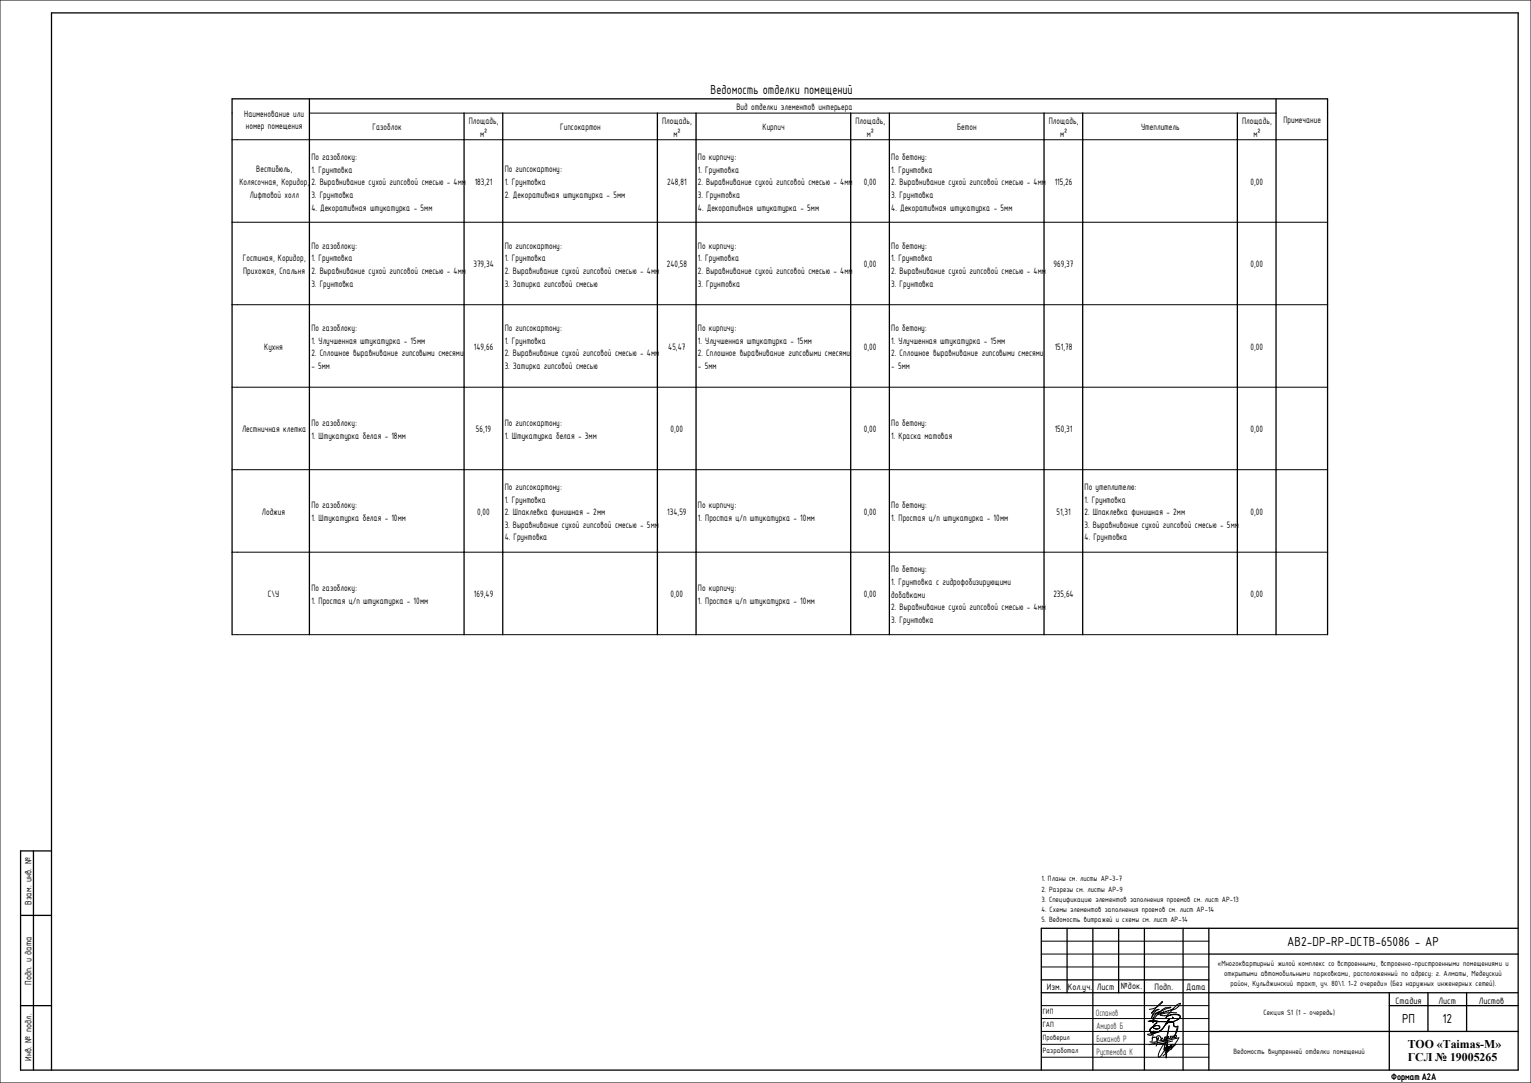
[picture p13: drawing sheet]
<svg xmlns="http://www.w3.org/2000/svg" width="594mm" height="420mm" viewBox="0 0 594 420" stroke-linecap="round" stroke-linejoin="round" font-family="sans-serif">
<defs><g id="words">
<g font-size="5.5">
<text x="275.7" y="36.5">Ведомость отделки помещений</text>
<text x="499.4" y="367">AB2-DP-RP-DCTB-65086 - АР</text>
<text x="544" y="397">РП</text>
<text x="559.7" y="397">12</text>
</g>
<g font-size="4.6">
<text x="546.2" y="406.4">ТОО</text>
<text x="557.6" y="406.4">«Taimas-M»</text>
<text x="546.2" y="411.6">ГСЛ</text>
<text x="556.9" y="411.6">№</text>
<text x="562.7" y="411.6">19005265</text>
</g>
<g font-size="3.9">
<text x="94.8" y="45.3">Наименование или</text>
<text x="285.8" y="42.5">Вид отделки элементов интерьера</text>
<text x="498" y="47.7">Примечание</text>
<text x="95.4" y="50.2">номер помещения</text>
<text x="144.5" y="50.5">Газоблок</text>
<text x="181.9" y="48.1">Площадь,</text>
<text x="186.3" y="53">м²</text>
<text x="217.3" y="50.5">Гипсокартон</text>
<text x="256.9" y="48.1">Площадь,</text>
<text x="261.3" y="53">м²</text>
<text x="295.9" y="50.5">Кирпич</text>
<text x="332" y="48.1">Площадь,</text>
<text x="336.4" y="53">м²</text>
<text x="371.4" y="50.5">Бетон</text>
<text x="407" y="48.1">Площадь,</text>
<text x="411.4" y="53">м²</text>
<text x="442.8" y="50.5">Утеплитель</text>
<text x="482" y="48.1">Площадь,</text>
<text x="486.4" y="53">м²</text>
<text x="120.8" y="62.1">По газоблоку:</text>
<text x="270.8" y="62.1">По кирпичу:</text>
<text x="345.9" y="62.1">По бетону:</text>
<text x="92.9" y="71.8">Колясочная, Коридор,</text>
<text x="99.4" y="66.9">Вестибюль,</text>
<text x="120.8" y="67">1. Грунтовка</text>
<text x="120.8" y="71.9">2. Выравнивание сухой гипсовой смесью - 4мм</text>
<text x="184.2" y="71.6">183,21</text>
<text x="195.8" y="66.9">По гипсокартону:</text>
<text x="195.8" y="71.8">1. Грунтовка</text>
<text x="258.9" y="71.6">248,81</text>
<text x="270.8" y="67">1. Грунтовка</text>
<text x="270.8" y="71.9">2. Выравнивание сухой гипсовой смесью - 4мм</text>
<text x="335.2" y="71.6">0,00</text>
<text x="345.9" y="67">1. Грунтовка</text>
<text x="345.9" y="71.9">2. Выравнивание сухой гипсовой смесью - 4мм</text>
<text x="409.2" y="71.6">115,26</text>
<text x="485.2" y="71.6">0,00</text>
<text x="96.9" y="76.6">Лифтовой холл</text>
<text x="120.8" y="76.8">3. Грунтовка</text>
<text x="195.8" y="76.6">2. Декоративная штукатурка - 5мм</text>
<text x="270.8" y="76.8">3. Грунтовка</text>
<text x="345.9" y="76.8">3. Грунтовка</text>
<text x="120.8" y="81.6">4. Декоративная штукатурка - 5мм</text>
<text x="270.8" y="81.6">4. Декоративная штукатурка - 5мм</text>
<text x="345.9" y="81.6">4. Декоративная штукатурка - 5мм</text>
<text x="94.2" y="101.2">Гостиная, Коридор,</text>
<text x="120.8" y="96.5">По газоблоку:</text>
<text x="120.8" y="101.4">1. Грунтовка</text>
<text x="195.8" y="96.5">По гипсокартону:</text>
<text x="195.8" y="101.4">1. Грунтовка</text>
<text x="270.8" y="96.5">По кирпичу:</text>
<text x="270.8" y="101.4">1. Грунтовка</text>
<text x="345.9" y="96.5">По бетону:</text>
<text x="345.9" y="101.4">1. Грунтовка</text>
<text x="94.4" y="106.1">Прихожая, Спальня</text>
<text x="120.8" y="106.2">2. Выравнивание сухой гипсовой смесью - 4мм</text>
<text x="183.7" y="103.6">379,34</text>
<text x="195.8" y="106.2">2. Выравнивание сухой гипсовой смесью - 4мм</text>
<text x="258.7" y="103.6">240,58</text>
<text x="270.8" y="106.2">2. Выравнивание сухой гипсовой смесью - 4мм</text>
<text x="335.2" y="103.6">0,00</text>
<text x="345.9" y="106.2">2. Выравнивание сухой гипсовой смесью - 4мм</text>
<text x="408.8" y="103.6">969,37</text>
<text x="485.2" y="103.6">0,00</text>
<text x="120.8" y="111.1">3. Грунтовка</text>
<text x="195.8" y="111.1">3. Затирка гипсовой смесью</text>
<text x="270.8" y="111.1">3. Грунтовка</text>
<text x="345.9" y="111.1">3. Грунтовка</text>
<text x="120.8" y="128.5">По газоблоку:</text>
<text x="195.8" y="128.5">По гипсокартону:</text>
<text x="270.8" y="128.5">По кирпичу:</text>
<text x="345.9" y="128.5">По бетону:</text>
<text x="102.5" y="135.6">Кухня</text>
<text x="120.8" y="133.3">1. Улучшенная штукатурка - 15мм</text>
<text x="183.9" y="135.6">149,66</text>
<text x="195.8" y="133.3">1. Грунтовка</text>
<text x="259.3" y="135.6">45,47</text>
<text x="270.8" y="133.3">1. Улучшенная штукатурка - 15мм</text>
<text x="335.2" y="135.6">0,00</text>
<text x="345.9" y="133.3">1. Улучшенная штукатурка - 15мм</text>
<text x="409.2" y="135.6">151,78</text>
<text x="485.2" y="135.6">0,00</text>
<text x="120.8" y="138.2">2. Сплошное выравнивание гипсовыми смесями</text>
<text x="120.8" y="143.1">- 5мм</text>
<text x="195.8" y="138.2">2. Выравнивание сухой гипсовой смесью - 4мм</text>
<text x="195.8" y="143.1">3. Затирка гипсовой смесью</text>
<text x="270.8" y="138.2">2. Сплошное выравнивание гипсовыми смесями</text>
<text x="270.8" y="143.1">- 5мм</text>
<text x="345.9" y="138.2">2. Сплошное выравнивание гипсовыми смесями</text>
<text x="345.9" y="143.1">- 5мм</text>
<text x="93.9" y="167.6">Лестничная клетка</text>
<text x="120.8" y="165.2">По газоблоку:</text>
<text x="184.7" y="167.6">56,19</text>
<text x="195.8" y="165.2">По гипсокартону:</text>
<text x="260.2" y="167.6">0,00</text>
<text x="335.2" y="167.6">0,00</text>
<text x="345.9" y="165.2">По бетону:</text>
<text x="409.2" y="167.6">150,31</text>
<text x="485.2" y="167.6">0,00</text>
<text x="120.8" y="170.1">1. Штукатурка белая - 18мм</text>
<text x="195.8" y="170.1">1. Штукатурка белая - 3мм</text>
<text x="345.9" y="170.1">1. Краска матовая</text>
<text x="195.8" y="190">По гипсокартону:</text>
<text x="420.9" y="190">По утеплителю:</text>
<text x="120.8" y="197.2">По газоблоку:</text>
<text x="195.8" y="194.9">1. Грунтовка</text>
<text x="270.8" y="197.2">По кирпичу:</text>
<text x="345.9" y="197.2">По бетону:</text>
<text x="420.9" y="194.9">1. Грунтовка</text>
<text x="101.7" y="199.6">Лоджия</text>
<text x="120.8" y="202.1">1. Штукатурка белая - 10мм</text>
<text x="185.2" y="199.6">0,00</text>
<text x="195.8" y="199.8">2. Шпаклевка финишная - 2мм</text>
<text x="258.9" y="199.6">134,59</text>
<text x="270.8" y="202.1">1. Простая ц/п штукатурка - 10мм</text>
<text x="335.2" y="199.6">0,00</text>
<text x="345.9" y="202.1">1. Простая ц/п штукатурка - 10мм</text>
<text x="409.9" y="199.6">51,31</text>
<text x="420.9" y="199.8">2. Шпаклевка финишная - 2мм</text>
<text x="485.2" y="199.6">0,00</text>
<text x="195.8" y="204.7">3. Выравнивание сухой гипсовой смесью - 5мм</text>
<text x="195.8" y="209.6">4. Грунтовка</text>
<text x="420.9" y="209.6">4. Грунтовка</text>
<text x="420.9" y="204.7">3. Выравнивание сухой гипсовой смесью - 5мм</text>
<text x="345.9" y="226.9">1. Грунтовка с гидрофобизирующими</text>
<text x="345.9" y="222">По бетону:</text>
<text x="103.9" y="231.6">С\У</text>
<text x="120.8" y="229.2">По газоблоку:</text>
<text x="183.9" y="231.6">169,49</text>
<text x="260.2" y="231.6">0,00</text>
<text x="270.8" y="229.2">По кирпичу:</text>
<text x="335.2" y="231.6">0,00</text>
<text x="345.9" y="231.8">добавками</text>
<text x="408.7" y="231.6">235,64</text>
<text x="485.2" y="231.6">0,00</text>
<text x="120.8" y="234.1">1. Простая ц/п штукатурка - 10мм</text>
<text x="270.8" y="234.1">1. Простая ц/п штукатурка - 10мм</text>
<text x="345.9" y="236.7">2. Выравнивание сухой гипсовой смесью - 4мм</text>
<text x="345.9" y="241.6">3. Грунтовка</text>
<text x="12.2" y="351" transform="rotate(-90 12.2 351)">Взам. инв. №</text>
<text x="12.2" y="381.9" transform="rotate(-90 12.2 381.9)">Подп. и дата</text>
<text x="434.9" y="383.8">№док.</text>
<text x="406.2" y="384.1">Изм.</text>
<text x="414.3" y="384.1">Кол.уч.</text>
<text x="425.6" y="384.1">Лист</text>
<text x="448" y="384.1">Подп.</text>
<text x="460.2" y="384.1">Дата</text>
<text x="541.5" y="389.4">Стадия</text>
<text x="558.2" y="389.4">Лист</text>
<text x="573.8" y="389.4">Листов</text>
<text x="12.2" y="411.4" transform="rotate(-90 12.2 411.4)">Инв. № подл.</text>
</g>
<g font-size="3.9" fill="#264c2f">
<text x="425.2" y="394.1">Оспанов</text>
<text x="425.4" y="399.1">Амиров Б</text>
<text x="425.4" y="404.1">Бижанов Р</text>
<text x="425.4" y="409.1">Рустемова К</text>
</g>
<text font-size="3.5" x="539.8" y="418.7">Формат А2А</text>
<g font-size="3.2">
<text x="404.1" y="341.8">1. Планы см. листы АР-3-7</text>
<text x="404.1" y="345.8">2. Разрезы см. листы АР-9</text>
<text x="404.1" y="349.8">3. Спецификацию элементов заполнения проемов см. лист АР-13</text>
<text x="404.1" y="353.7">4. Схемы элементов заполнения проемов см. лист АР-14</text>
<text x="404.1" y="357.7">5. Ведомость витражей и схемы см. лист АР-14</text>
<text x="472.4" y="374.7">«Многоквартирный жилой комплекс со встроенными, встроенно-пристроенными помещениями и</text>
<text x="475" y="378.6">открытыми автомобильными парковками, расположенный по адресу: г. Алматы, Медеуский</text>
<text x="477.4" y="382.6">район, Кульджинский тракт, уч. 80\1. 1-2 очереди» (Без наружных инженерных сетей).</text>
<text x="404.6" y="393.3">ГИП</text>
<text x="490.3" y="393.8">Секция S1 (1 - очередь)</text>
<text x="404.6" y="398.3">ГАП</text>
<text x="404.6" y="403.3">Проверил</text>
<text x="404.6" y="408.3">Разработал</text>
<text x="478.6" y="408.8">Ведомость внутренней отделки помещений</text>
</g>
</g></defs>
<g fill="none" stroke="#000" stroke-width=".5">
<path d="M120.1 38.3v207.9M495.1 38.3v207.9M180.1 43.9v202.3M195.1 43.9v202.3M255.1 43.9v202.3M270.1 43.9v202.3M330.1 43.9v202.3M345.1 43.9v202.3M405.1 43.9v202.3M420.1 43.9v202.3M480.1 43.9v202.3M90.1 246.2v-207.9h425v207.9"/>
<path d="M13 330.1v85M20 330.1h-12v85h581.1v-410.1h-569.1v410.1M8 355.1h12M414.1 360.1v25M424.1 360.1v55M434.1 360.1v25M444.1 360.1v55M459.1 360.1v55M469.1 360.1v55M469.1 370.1h120M589.1 360.1h-185v55M8 390.1h12"/>
<path d="M404.1 385.1h185M404.1 380.1h65M539.1 390.1h50M539.1 385.1v30M554.1 385.1v15M569.1 385.1v15M469.1 400.1h120"/>
</g>
<g fill="none" stroke="#000" stroke-width=".39">
<path d="M0 0h594.1v420.1h-594.1zM90.1 54.2h425M120.1 43.9h375M90.1 86.2h425M90.1 118.2h425M90.1 150.2h425M90.1 182.2h425M90.1 214.2h425M90.1 246.2h425M404.1 370.1h65M404.1 375.1h65M404.1 365.1h65"/>
<path d="M404.1 395.1h65M404.1 390.1h65M445.8 396.1l7.8 .2v.2l.4-.3-.1 .3 .4-.3-.1 .3 .3-.3-.1 .3 .4-.2-.6 .2 .1-.3-.4 .3v-.3l-.3 .3v-.2zM446 391.5a6.4 6.4 0 0 0 5-3l-1.4 1.2-2.7 3.3a3.8 3.8 0 0 1 2.8-1.5 4.3 4.3 0 0 0-2.8 3.2l-.1-.1a3.9 3.9 0 0 1 3-2.1 3.9 3.9 0 0 0-2.4 4.2 8.4 8.4 0 0 1 6.9-6l-.4 .3a2.93 2.93 0 0 0-3.1 .8l-1.3 1.1-.2 .4h.3M446.3 398.9a2.88 2.88 0 0 1 3.7-.7 1.24 1.24 0 0 1-1.3 1 1.24 1.24 0 0 1-1.1-1.2l1.3-1.3-.6 .4a1.1 1.1 0 0 0-.1 2 1.1 1.1 0 0 0 1.6-1 2.64 2.64 0 0 0-3.5 1.9 3 3 0 0 0 4-.3l1.3-1.3 2.1-3.1-1 1.8 .9-1.7-2.1 3.1-1.3 1.3a3.5 3.5 0 0 1-3.6 .8l-.4-.7zM447.7 399.9l-.7 4.1M450.8 400l-5.5 1.2a1.26 1.26 0 0 0 1.8 .1h-.4M452.6 394.5a5.1 5.1 0 0 1 5.3-.6 1.95 1.95 0 0 1-1.9 2.1l-1.2 .4a.92 .92 0 0 1 .7 1.3l.3 .4 .8 .1-.3 .1a.95 .95 0 0 1-.9-.4 .95 .95 0 0 1 0-1.1l-.5-.5 2.3-1 .7-.8-.1-.3a5 5 0 0 0-5.1 .2l-.3 .4zM455 394.6h.1M455.1 394.6h.1M456.6 392.9a12.3 12.3 0 0 0-6.4 .7 2.85 2.85 0 0 0 3.9-1l.6-.7a5.7 5.7 0 0 1 3.3-2.7 3.8 3.8 0 0 1-3 2.4l.3-.2-3 1.1 .1-.2-1.1 .6 .3-.4-1.2 .7 .2-.4-.9 .8M457 398l-1.2 4 .3 .5 .4-.8h-.6"/>
<path d="M457.1 398a5.4 5.4 0 0 1-1.4 3.8M404.1 400.1h65M404.1 410.1h65M404.1 405.1h65M446.9 402.7a1.25 1.25 0 0 1 2.1 .5l-.1 .5a2.21 2.21 0 0 1-2.7 .4M450.3 402.6v-.1a.81 .81 0 0 0-.7-.8 .81 .81 0 0 0-.9 .7l.4 1 .5-.9-1 3.2M452.9 403.3l-.6 1.2-.6 2.6 2-9.2a9 9 0 0 1-1.7 5.7l-.7 .4M455 403.8l-5.8 1.3 3.4-.5M455.8 402.4l-.6 .1v-.6l.1 .1-.4 .6-.6 .1-.2-.5 .3-.3-.2 .6-.7 .4-.4-.3 .2-.5 .2 .1-.4 .6-.8 .5-.5-.3 .5-.8-.9 1.3a.54 .54 0 0 1-.5 .2 .54 .54 0 0 1-.4-.3l.4-.8a.9 .9 0 0 1-.9 1M456.2 405.1l-4.9 4.5M457.3 402.7l-2.9 4.3 .4-1.9-.9 1.3 .3-1.1-1 2.4 .3-1.8-.3 1.2-.6 1-.4 .1 .2-1.4 .7-1.8-2.3 4.1-.7 .8-.6 .1v-1.1l.8-1.9 1.1-1.7 1.3-1 .2 .3-.4 5.7 .5-7M457.5 402.5l-11.6 2.7"/>
</g>
<path d="M445.9 396.1l3.7 .1zM449.5 396.3h.3zM449.6 396.2l4 .1v.2l.3-.2-.3 .2v-.2zM453.9 396.4l.4-.2zM454.3 396.3l.3-.1zM454.4 396.5l.2-.2zM454.6 396.4l.2-.1zM446.3 398.9l1.2-.8a1.98 1.98 0 0 0-1 2.1 4.3 4.3 0 0 0 5.2-2l-1.3 1.4a3.3 3.3 0 0 1-3.9 .8l-.4-.6zM453.5 395.3l.2 .1-.5 .9 .4-.9-.7 .9zM453.2 396.3l-.6 .9zM452.9 396.3l-.8 1.3zM447.6 398.1a1.67 1.67 0 0 1 2.5 .3 1.35 1.35 0 0 1-1.3 .8 1.35 1.35 0 0 1-1.2-1 1.24 1.24 0 0 0 1.1 .9 1.24 1.24 0 0 0 1.2-.9l-.6-.4zM447.9 397.5l1-.8-1.4 1.4zM452.6 394.5a5.1 5.1 0 0 1 5.3-.6 1.82 1.82 0 0 1-1.9 2.1l-1.1 .4 2.3-1.1 .7-.8-.3-.6-.8-.3a6 6 0 0 0-4.1 .8l-.3 .4zM454.9 396.4l.5 .2 .1 .6a.84 .84 0 0 0 1.1 1 .94 .94 0 0 1-1.2-.2 .94 .94 0 0 1 0-1.2z" fill="#000"/>
<use href="#words"/>
</svg>
